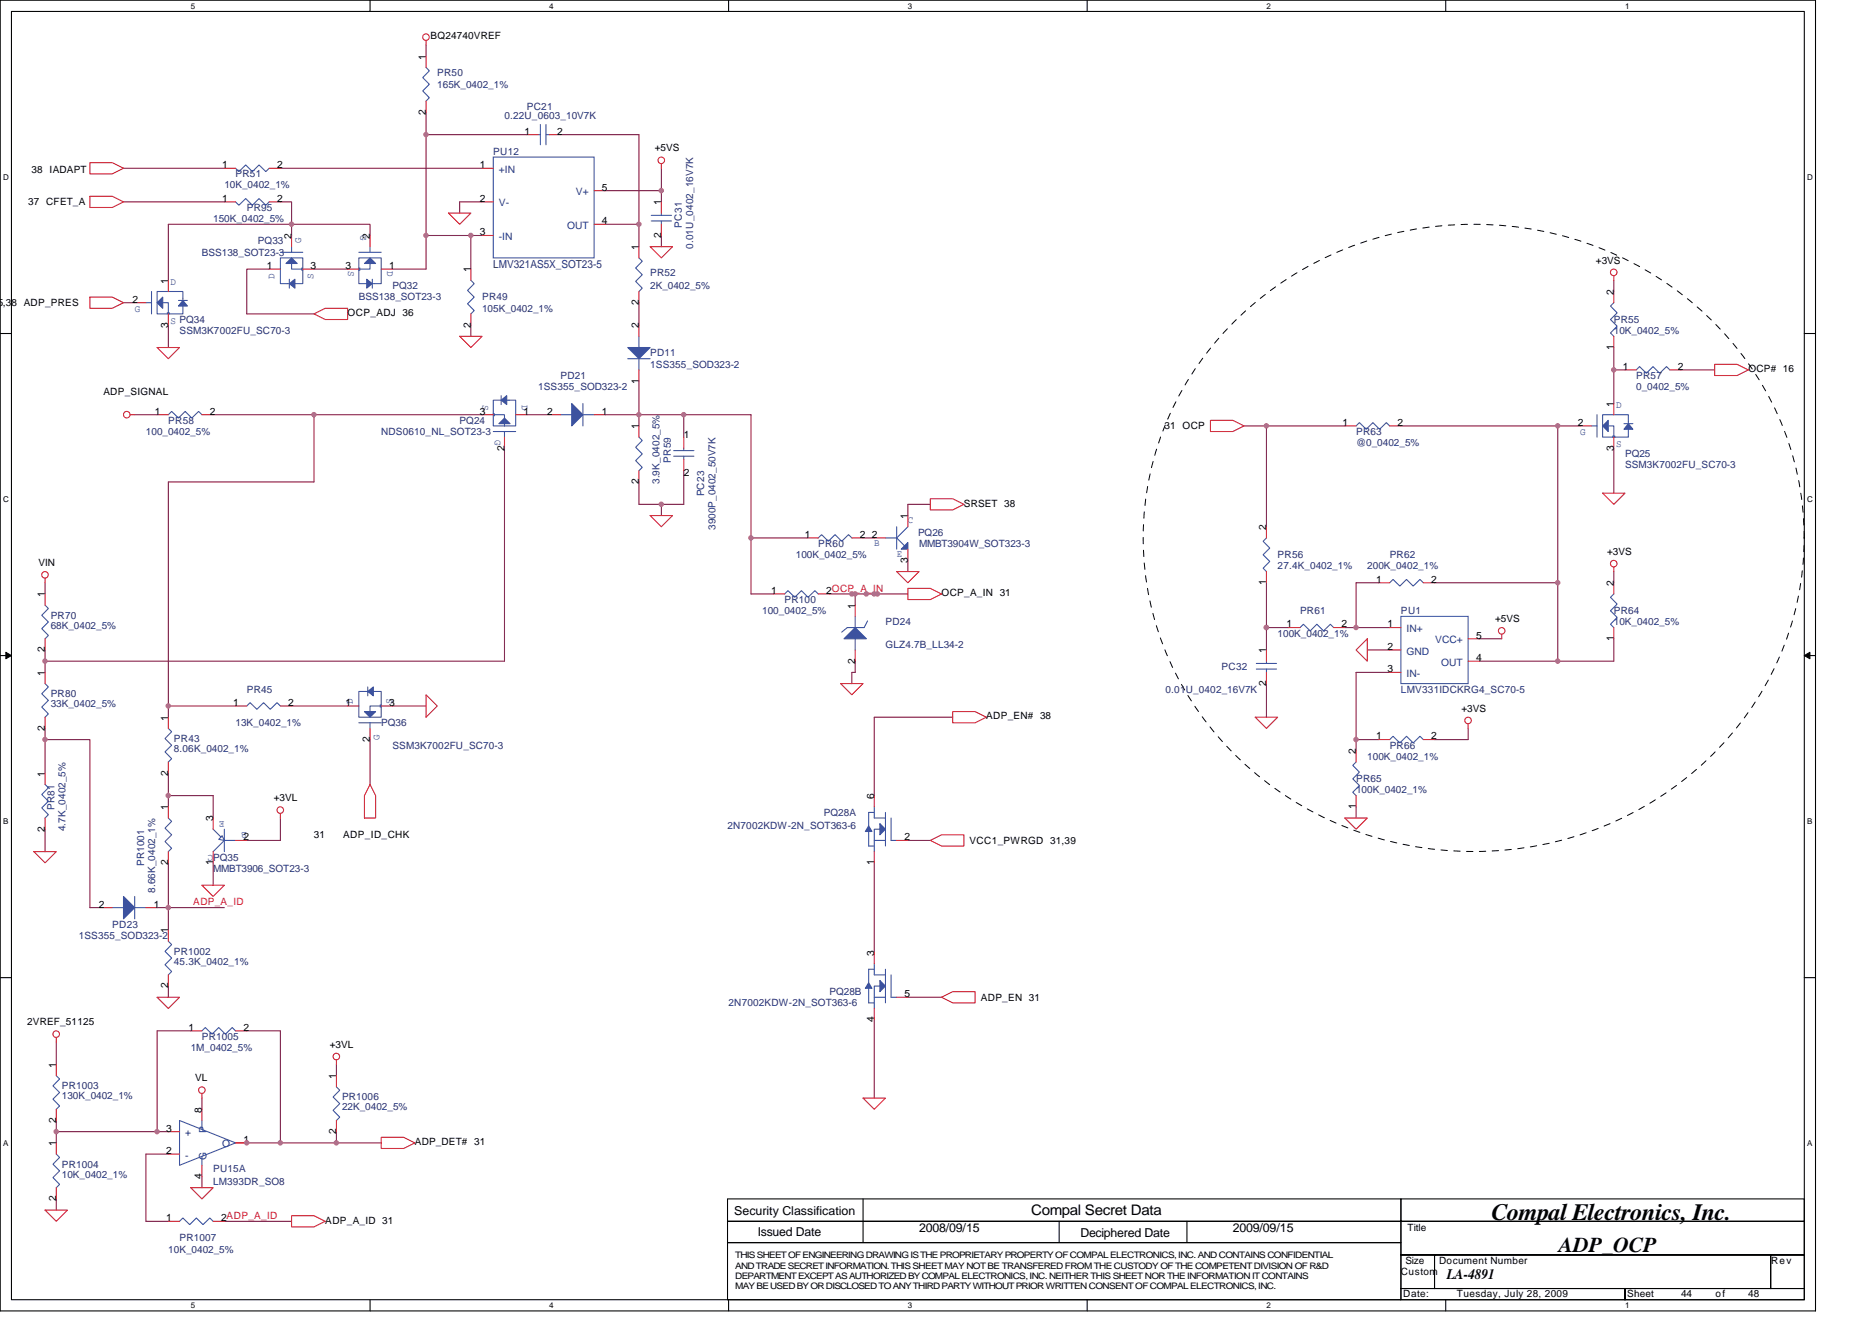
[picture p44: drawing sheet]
<svg xmlns="http://www.w3.org/2000/svg" width="297mm" height="210mm" viewBox="0 0 297 210" stroke-linecap="round" stroke-linejoin="round" font-family="sans-serif">
<defs><g id="words">
<text font-size="3.7" fill="#010202" x="236.7" y="193.6">Compal Electronics, Inc.</text>
<text font-size="3.4" fill="#010202" x="247.4" y="198.7">ADP_OCP</text>
<g font-size="2.3" fill="#010202">
<text x="163.6" y="192.9">Compal Secret Data</text>
<text x="229.6" y="203">LA-4891</text>
</g>
<g font-size="1.9" fill="#010202">
<text x="116.5" y="192.8">Security Classification</text>
<text x="120.2" y="196.1">Issued Date</text>
<text x="145.8" y="195.6">2008/09/15</text>
<text x="171.4" y="196.3">Deciphered Date</text>
<text x="195.6" y="195.6">2009/09/15</text>
</g>
<text font-size="1.8" fill="#282973" x="78.3" y="42.5">LMV321AS5X_SOT23-5</text>
<g font-size="1.6" fill="#010202">
<text x="67.6" y="9.5" transform="rotate(-90 67.6 9.5)">1</text>
<text x="68.3" y="6.3">BQ24740VREF</text>
<text x="67.6" y="18.2" transform="rotate(-90 67.6 18.2)">2</text>
<text x="83.2" y="21.4">1</text>
<text x="88.4" y="21.4">2</text>
<text x="5" y="27.4">38 IADAPT</text>
<text x="35.2" y="26.7">1</text>
<text x="44" y="26.7">2</text>
<text x="76.1" y="26.7">1</text>
<text x="103.9" y="24">+5VS</text>
<text x="4.5" y="32.6">37 CFET_A</text>
<text x="35.2" y="32">1</text>
<text x="44" y="32">2</text>
<text x="76.1" y="32">2</text>
<text x="95.5" y="30.2">5</text>
<text x="95.5" y="35.6">4</text>
<text x="104.9" y="32.6" transform="rotate(-90 104.9 32.6)">1</text>
<text x="46.2" y="37.9" transform="rotate(-90 46.2 37.9)">2</text>
<text x="58.7" y="37.9" transform="rotate(-90 58.7 37.9)">2</text>
<text x="76.1" y="37.4">3</text>
<text x="101.4" y="39.7" transform="rotate(-90 101.4 39.7)">1</text>
<text x="104.9" y="37.8" transform="rotate(-90 104.9 37.8)">2</text>
<text x="253.2" y="41.8">+3VS</text>
<text x="26.7" y="45" transform="rotate(-90 26.7 45)">1</text>
<text x="42.4" y="42.7">1</text>
<text x="49.3" y="42.7">3</text>
<text x="54.8" y="42.7">3</text>
<text x="61.7" y="42.7">1</text>
<text x="74.7" y="43.2" transform="rotate(-90 74.7 43.2)">1</text>
<text x="256" y="46.8" transform="rotate(-90 256 46.8)">2</text>
<text x="-.5" y="48.6">5</text>
<text x=".4" y="48.6">,38 ADP_PRES</text>
<text x="21" y="48">2</text>
<text x="26.7" y="52" transform="rotate(-90 26.7 52)">3</text>
<text x="55.2" y="50.2">OCP_ADJ 36</text>
<text x="74.7" y="52" transform="rotate(-90 74.7 52)">2</text>
<text x="101.4" y="52.1" transform="rotate(-90 101.4 52.1)">2</text>
<text x="101.4" y="48.4" transform="rotate(-90 101.4 48.4)">2</text>
<text x="256" y="55.5" transform="rotate(-90 256 55.5)">1</text>
<text x="257.5" y="58.7">1</text>
<text x="266.2" y="58.7">2</text>
<text x="277.4" y="59.1">OCP# 16</text>
<text x="16.4" y="62.6">ADP_SIGNAL</text>
<text x="24.6" y="65.8">1</text>
<text x="33.3" y="65.8">2</text>
<text x="76.1" y="65.8">3</text>
<text x="83.1" y="65.8">1</text>
<text x="86.8" y="65.8">2</text>
<text x="95.5" y="65.8">1</text>
<text x="101.4" y="60.9" transform="rotate(-90 101.4 60.9)">1</text>
<text x="256" y="64.6" transform="rotate(-90 256 64.6)">1</text>
<text x="80" y="71.5" transform="rotate(-90 80 71.5)">2</text>
<text x="101.4" y="68.1" transform="rotate(-90 101.4 68.1)">1</text>
<text x="108.5" y="69.6">1</text>
<text x="184.8" y="68.1">31 OCP</text>
<text x="213" y="67.6">1</text>
<text x="221.8" y="67.6">2</text>
<text x="250.4" y="67.6">2</text>
<text x="256" y="71.5" transform="rotate(-90 256 71.5)">3</text>
<text x="101.4" y="76.9" transform="rotate(-90 101.4 76.9)">2</text>
<text x="108.5" y="75.6">2</text>
<text x="144" y="82.4" transform="rotate(-90 144 82.4)">1</text>
<text x="152.9" y="80.4">SRSET 38</text>
<text x="6.1" y="89.8">VIN</text>
<text x="127.7" y="85.4">1</text>
<text x="136.4" y="85.4">2</text>
<text x="138.4" y="85.4">2</text>
<text x="144" y="89.3" transform="rotate(-90 144 89.3)">3</text>
<text x="200.9" y="84.1" transform="rotate(-90 200.9 84.1)">2</text>
<text x="255" y="88">+3VS</text>
<text x="7.1" y="94.8" transform="rotate(-90 7.1 94.8)">1</text>
<text x="122.4" y="94.3">1</text>
<text x="131.1" y="94.3">2OCP_A_IN</text>
<text x="149.4" y="94.6">OCP_A_IN 31</text>
<text x="200.9" y="92.9" transform="rotate(-90 200.9 92.9)">1</text>
<text x="218.4" y="92.5">1</text>
<text x="227.1" y="92.5">2</text>
<text x="256" y="93" transform="rotate(-90 256 93)">2</text>
<text x="135.7" y="96.6" transform="rotate(-90 135.7 96.6)">1</text>
<text x="204.1" y="99.6">1</text>
<text x="212.9" y="99.6">2</text>
<text x="220.2" y="99.6">1</text>
<text x="234.2" y="101.4">5</text>
<text x="237.2" y="98.7">+5VS</text>
<text x="256" y="101.8" transform="rotate(-90 256 101.8)">1</text>
<text x="7.1" y="107.2" transform="rotate(-90 7.1 107.2)">1</text>
<text x="7.1" y="103.5" transform="rotate(-90 7.1 103.5)">2</text>
<text x="135.7" y="105.3" transform="rotate(-90 135.7 105.3)">2</text>
<text x="200.9" y="103.7" transform="rotate(-90 200.9 103.7)">1</text>
<text x="220.2" y="103.1">2</text>
<text x="220.2" y="106.7">3</text>
<text x="234.2" y="104.9">4</text>
<text x="37" y="112">1</text>
<text x="45.7" y="112">2</text>
<text x="54.8" y="112">1</text>
<text x="61.7" y="112">3</text>
<text x="200.9" y="108.9" transform="rotate(-90 200.9 108.9)">2</text>
<text x="231.9" y="112.9">+3VS</text>
<text x="7.1" y="116" transform="rotate(-90 7.1 116)">2</text>
<text x="26.7" y="114.4" transform="rotate(-90 26.7 114.4)">1</text>
<text x="58.7" y="117.8" transform="rotate(-90 58.7 117.8)">2</text>
<text x="156.5" y="114.2">ADP_EN# 38</text>
<text x="215.2" y="119.7" transform="rotate(-90 215.2 119.7)">2</text>
<text x="218.4" y="117.4">1</text>
<text x="227.1" y="117.4">2</text>
<text x="7.1" y="123.2" transform="rotate(-90 7.1 123.2)">1</text>
<text x="26.7" y="123.1" transform="rotate(-90 26.7 123.1)">2</text>
<text x="7.1" y="132" transform="rotate(-90 7.1 132)">2</text>
<text x="26.7" y="128.6" transform="rotate(-90 26.7 128.6)">1</text>
<text x="33.8" y="130.4" transform="rotate(-90 33.8 130.4)">3</text>
<text x="43.4" y="127.2">+3VL</text>
<text x="138.7" y="126.8" transform="rotate(-90 138.7 126.8)">6</text>
<text x="215.2" y="128.4" transform="rotate(-90 215.2 128.4)">1</text>
<text x="26.7" y="137.3" transform="rotate(-90 26.7 137.3)">2</text>
<text x="33.8" y="137.3" transform="rotate(-90 33.8 137.3)">1</text>
<text x="38.6" y="133.4">2</text>
<text x="49.8" y="133">31</text>
<text x="54.4" y="133">ADP_ID_CHK</text>
<text x="138.7" y="137.3" transform="rotate(-90 138.7 137.3)">1</text>
<text x="143.5" y="133.4">2</text>
<text x="153.8" y="133.9">VCC1_PWRGD 31,39</text>
<text x="15.7" y="144">2</text>
<text x="24.4" y="144">1</text>
<text x="26.7" y="148.1" transform="rotate(-90 26.7 148.1)">1</text>
<text x="138.7" y="151.7" transform="rotate(-90 138.7 151.7)">3</text>
<text x="26.7" y="156.9" transform="rotate(-90 26.7 156.9)">2</text>
<text x="143.5" y="158.3">5</text>
<text x="155.6" y="158.8">ADP_EN 31</text>
<text x="4.3" y="162.7">2VREF_51125</text>
<text x="29.9" y="163.6">1</text>
<text x="38.6" y="163.6">2</text>
<text x="52.3" y="166.3">+3VL</text>
<text x="138.7" y="162.2" transform="rotate(-90 138.7 162.2)">4</text>
<text x="8.9" y="169.5" transform="rotate(-90 8.9 169.5)">1</text>
<text x="31" y="171.6">VL</text>
<text x="53.4" y="171.3" transform="rotate(-90 53.4 171.3)">1</text>
<text x="8.9" y="178.2" transform="rotate(-90 8.9 178.2)">2</text>
<text x="26.3" y="179.6">3</text>
<text x="32" y="176.6" transform="rotate(-90 32 176.6)">8</text>
<text x="53.4" y="180" transform="rotate(-90 53.4 180)">2</text>
<text x="8.9" y="181.9" transform="rotate(-90 8.9 181.9)">1</text>
<text x="26.3" y="183.2">2</text>
<text x="38.6" y="181.4">1</text>
<text x="65.8" y="181.8">ADP_DET# 31</text>
<text x="8.9" y="190.7" transform="rotate(-90 8.9 190.7)">2</text>
<text x="32" y="187.1" transform="rotate(-90 32 187.1)">4</text>
<text x="26.3" y="193.8">1</text>
<text x="35.1" y="193.8">2ADP_A_ID</text>
<text x="51.6" y="194.2">ADP_A_ID 31</text>
<text x="223.3" y="195.4">Title</text>
<text x="222.3" y="202.4">Custom</text>
<text x="223" y="200.6">Size</text>
<text x="228.3" y="200.6">Document Number</text>
<text x="281" y="200.6">Rev</text>
<text x="222.6" y="205.9">Date:</text>
<text x="231.2" y="205.9">Tuesday, July 28, 2009</text>
<text x="258.2" y="205.9">Sheet</text>
<text x="266.7" y="205.9">44</text>
<text x="272.2" y="205.9">of</text>
<text x="277.4" y="205.9">48</text>
</g>
<g font-size="1.6" fill="#282973">
<text x="69.4" y="12.1">PR50</text>
<text x="69.4" y="13.9">165K_0402_1%</text>
<text x="83.6" y="17.5">PC21</text>
<text x="80" y="18.9">0.22U_0603_10V7K</text>
<text x="35.6" y="29.9">10K_0402_1%</text>
<text x="37.4" y="28.1">PR51</text>
<text x="78.3" y="24.6">PU12</text>
<text x="33.8" y="35.2">150K_0402_5%</text>
<text x="39.2" y="33.5">PR95</text>
<text x="32" y="40.6">BSS138_SOT23-3</text>
<text x="40.9" y="38.8">PQ33</text>
<text x="108.2" y="36.1" transform="rotate(-90 108.2 36.1)">PC31</text>
<text x="110" y="39.5" transform="rotate(-90 110 39.5)">0.01U_0402_16V7K</text>
<text x="56.9" y="47.7">BSS138_SOT23-3</text>
<text x="62.3" y="45.9">PQ32</text>
<text x="76.5" y="47.7">PR49</text>
<text x="103.2" y="43.8">PR52</text>
<text x="103.2" y="45.9">2K_0402_5%</text>
<text x="28.5" y="53">SSM3K7002FU_SC70-3</text>
<text x="76.5" y="49.5">105K_0402_1%</text>
<text x="256.1" y="51.2">PR55</text>
<text x="256.1" y="53">10K_0402_5%</text>
<text x="103.2" y="56.6">PD11</text>
<text x="103.2" y="58.4">1SS355_SOD323-2</text>
<text x="85.4" y="61.9">1SS355_SOD323-2</text>
<text x="88.9" y="60.1">PD21</text>
<text x="259.6" y="60.1">PR57</text>
<text x="259.6" y="61.9">0_0402_5%</text>
<text x="23.2" y="69">100_0402_5%</text>
<text x="26.7" y="67.2">PR58</text>
<text x="60.5" y="69">NDS0610_NL_SOT23-3</text>
<text x="72.9" y="67.2">PQ24</text>
<text x="215.2" y="69">PR63</text>
<text x="215.2" y="70.8">@0_0402_5%</text>
<text x="104.6" y="76.9" transform="rotate(-90 104.6 76.9)">3.9K_0402_5%</text>
<text x="106.4" y="73.5" transform="rotate(-90 106.4 73.5)">PR59</text>
<text x="257.8" y="72.6">PQ25</text>
<text x="257.8" y="74.4">SSM3K7002FU_SC70-3</text>
<text x="111.8" y="78.8" transform="rotate(-90 111.8 78.8)">PC23</text>
<text x="113.5" y="84.1" transform="rotate(-90 113.5 84.1)">3900P_0402_50V7K</text>
<text x="126.3" y="88.6">100K_0402_5%</text>
<text x="129.8" y="86.8">PR60</text>
<text x="145.7" y="85">PQ26</text>
<text x="145.8" y="86.8">MMBT3904W_SOT323-3</text>
<text x="202.7" y="88.6">PR56</text>
<text x="220.5" y="88.6">PR62</text>
<text x="124.5" y="95.7">PR100</text>
<text x="202.7" y="90.4">27.4K_0402_1%</text>
<text x="217" y="90.4">200K_0402_1%</text>
<text x="8" y="98.2">PR70</text>
<text x="8" y="99.8">68K_0402_5%</text>
<text x="120.9" y="97.5">100_0402_5%</text>
<text x="140.5" y="99.2">PD24</text>
<text x="202.7" y="101">100K_0402_1%</text>
<text x="206.3" y="97.5">PR61</text>
<text x="222.3" y="97.5">PU1</text>
<text x="256.1" y="97.5">PR64</text>
<text x="256.1" y="99.2">10K_0402_5%</text>
<text x="140.5" y="102.8">GLZ4.7B_LL34-2</text>
<text x="193.8" y="106.4">PC32</text>
<text x="8" y="110.6">PR80</text>
<text x="8" y="112.2">33K_0402_5%</text>
<text x="39.2" y="109.9">PR45</text>
<text x="185" y="109.9">0.01U_0402_16V7K</text>
<text x="222.3" y="109.9">LMV331IDCKRG4_SC70-5</text>
<text x="27.6" y="117.7">PR43</text>
<text x="27.6" y="119.3">8.06K_0402_1%</text>
<text x="37.4" y="115.2">13K_0402_1%</text>
<text x="60.5" y="115.2">PQ36</text>
<text x="62.3" y="118.8">SSM3K7002FU_SC70-3</text>
<text x="220.5" y="118.8">PR66</text>
<text x="215.2" y="124.1">PR65</text>
<text x="215.2" y="125.9">100K_0402_1%</text>
<text x="217" y="120.6">100K_0402_1%</text>
<text x="8.6" y="128.6" transform="rotate(-90 8.6 128.6)">PR81</text>
<text x="10.4" y="132" transform="rotate(-90 10.4 132)">4.7K_0402_5%</text>
<text x="115.4" y="131.6">2N7002KDW-2N_SOT363-6</text>
<text x="130.7" y="129.5">PQ28A</text>
<text x="22.9" y="137.5" transform="rotate(-90 22.9 137.5)">PR1001</text>
<text x="33.8" y="136.6">PQ35</text>
<text x="24.6" y="141.7" transform="rotate(-90 24.6 141.7)">8.66K_0402_1%</text>
<text x="33.8" y="138.4">MMBT3906_SOT23-3</text>
<text x="12.5" y="149">1SS355_SOD323-2</text>
<text x="17.8" y="147.3">PD23</text>
<text x="27.6" y="151.5">PR1002</text>
<text x="27.6" y="153.1">45.3K_0402_1%</text>
<text x="115.6" y="159.7">2N7002KDW-2N_SOT363-6</text>
<text x="131.6" y="157.9">PQ28B</text>
<text x="30.3" y="166.8">1M_0402_5%</text>
<text x="32" y="165">PR1005</text>
<text x="9.8" y="172.9">PR1003</text>
<text x="9.8" y="174.5">130K_0402_1%</text>
<text x="54.3" y="174.6">PR1006</text>
<text x="54.3" y="176.2">22K_0402_5%</text>
<text x="9.8" y="185.3">PR1004</text>
<text x="9.8" y="186.9">10K_0402_1%</text>
<text x="33.8" y="186">PU15A</text>
<text x="33.8" y="188.1">LM393DR_SO8</text>
<text x="28.5" y="197">PR1007</text>
<text x="26.7" y="198.8">10K_0402_5%</text>
</g>
<g font-size="1.6" fill="#1d437e">
<text x="79.2" y="27.4">+IN</text>
<text x="79.2" y="32.8">V-</text>
<text x="91.4" y="31">V+</text>
<text x="79.2" y="38.1">-IN</text>
<text x="90" y="36.3">OUT</text>
<text x="223.2" y="100.3">IN+</text>
<text x="223.2" y="103.9">GND</text>
<text x="223.2" y="107.4">IN-</text>
<text x="227.7" y="102.1">VCC+</text>
<text x="228.7" y="105.7">OUT</text>
<text x="32.8" y="179.8" transform="rotate(-90 32.8 179.8)">P</text>
<text x="29.4" y="180.3">+</text>
<text x="29.4" y="183.9">-</text>
<text x="32.8" y="184.1" transform="rotate(-90 32.8 184.1)">G</text>
<text x="35.2" y="182.1">O</text>
</g>
<g font-size="1.6" fill="#3953a4">
<text x="47.8" y="38.6" transform="rotate(-90 47.8 38.6)">G</text>
<text x="57.2" y="37.4" transform="rotate(90 57.2 37.4)">G</text>
<text x="27.1" y="45.2">D</text>
<text x="43.5" y="44.3" transform="rotate(-90 43.5 44.3)">D</text>
<text x="49.8" y="44.3" transform="rotate(-90 49.8 44.3)">S</text>
<text x="55.2" y="43.1" transform="rotate(90 55.2 43.1)">S</text>
<text x="61.4" y="43.1" transform="rotate(90 61.4 43.1)">D</text>
<text x="21.4" y="49.5">G</text>
<text x="27.1" y="51.4">S PQ34</text>
<text x="76.6" y="64.2" transform="rotate(90 76.6 64.2)">S</text>
<text x="82.8" y="64.2" transform="rotate(90 82.8 64.2)">D</text>
<text x="256.4" y="64.8">D</text>
<text x="78.5" y="69.9" transform="rotate(90 78.5 69.9)">G</text>
<text x="250.7" y="69">G</text>
<text x="256.4" y="71">S</text>
<text x="144.1" y="83.1">C</text>
<text x="138.7" y="86.6">B</text>
<text x="142.3" y="88.4">E</text>
<text x="56" y="111.7" transform="rotate(-90 56 111.7)">D</text>
<text x="62.2" y="111.7" transform="rotate(-90 62.2 111.7)">S</text>
<text x="60.2" y="117.4" transform="rotate(-90 60.2 117.4)">G</text>
<text x="35.6" y="130.3" transform="rotate(180 35.6 130.3)">E</text>
<text x="33.8" y="135.6" transform="rotate(180 33.8 135.6)">C</text>
<text x="39.2" y="132.1" transform="rotate(180 39.2 132.1)">B</text>
</g>
<text font-size="1.6" fill="#ed2024" x="30.6" y="143.7">ADP_A_ID</text>
<g font-size="1.4" fill="#010202">
<text x="116.7" y="199.7">THIS SHEET OF ENGINEERING DRAWING IS THE PROPRIETARY PROPERTY OF COMPAL ELECTRONICS, INC. AND CONTAINS CONFIDENTIAL</text>
<text x="116.7" y="201.4">AND TRADE SECRET INFORMATION. THIS SHEET MAY NOT BE TRANSFERED FROM THE CUSTODY OF THE COMPETENT DIVISION OF R&amp;D</text>
<text x="116.7" y="203">DEPARTMENT EXCEPT AS AUTHORIZED BY COMPAL ELECTRONICS, INC. NEITHER THIS SHEET NOR THE INFORMATION IT CONTAINS</text>
<text x="116.7" y="204.6">MAY BE USED BY OR DISCLOSED TO ANY THIRD PARTY WITHOUT PRIOR WRITTEN CONSENT OF COMPAL ELECTRONICS, INC.</text>
</g>
<g font-size="1.3" fill="#010202">
<text x="30.3" y="1.4">5</text>
<text x="87.2" y="1.4">4</text>
<text x="144.1" y="1.4">3</text>
<text x="201" y="1.4">2</text>
<text x="257.8" y="1.4">1</text>
<text x=".5" y="28.5">D</text>
<text x="286.7" y="28.5">D</text>
<text x=".5" y="79.6">C</text>
<text x="286.7" y="79.6">C</text>
<text x=".5" y="130.7">B</text>
<text x="286.7" y="130.7">B</text>
<text x=".5" y="181.9">A</text>
<text x="286.7" y="181.9">A</text>
<text x="30.3" y="207.6">5</text>
<text x="87.2" y="207.6">4</text>
<text x="144.1" y="207.6">3</text>
<text x="201" y="207.6">2</text>
<text x="257.8" y="207.6">1</text>
</g>
</g></defs>
<path d="M0 0h288.1v208.1h-288.1zM1.8 1.8h284.5v204.5h-284.5z" fill="none" stroke="#010202" stroke-width=".17"/>
<g fill="#fff">
<path d="M30.3 .2h.7v1.4h-.7z"/>
<path d="M30.3 206.5h.7v1.4h-.7z"/>
</g>
<path d="M58.7 0v1.8M58.7 206.3v1.8" fill="none" stroke="#010202" stroke-width=".17"/>
<g fill="#fff">
<path d="M87.2 .2h.7v1.4h-.7z"/>
<path d="M87.2 206.5h.7v1.4h-.7z"/>
</g>
<path d="M115.6 0v1.8M115.6 206.3v1.8" fill="none" stroke="#010202" stroke-width=".17"/>
<g fill="#fff">
<path d="M144.1 .2h.7v1.4h-.7z"/>
<path d="M144.1 206.5h.7v1.4h-.7z"/>
</g>
<path d="M172.5 0v1.8M172.5 206.3v1.8" fill="none" stroke="#010202" stroke-width=".17"/>
<g fill="#fff">
<path d="M201 .2h.7v1.4h-.7z"/>
<path d="M201 206.5h.7v1.4h-.7z"/>
</g>
<path d="M229.4 0v1.8M229.4 206.3v1.8" fill="none" stroke="#010202" stroke-width=".17"/>
<g fill="#fff">
<path d="M257.8 .2h.7v1.4h-.7z"/>
<path d="M257.8 206.5h.7v1.4h-.7z"/>
<path d="M.5 27.4h.9v1.4h-.9z"/>
<path d="M286.7 27.4h1v1.4h-1z"/>
<path d="M.5 78.5h.9v1.4h-.9z"/>
<path d="M286.7 78.5h1v1.4h-1z"/>
</g>
<path d="M0 52.9h1.8M286.3 52.9h1.8" fill="none" stroke="#010202" stroke-width=".17"/>
<g fill="#fff">
<path d="M.5 129.6h.8v1.4h-.8z"/>
<path d="M286.7 129.6h.9v1.4h-.9z"/>
</g>
<path d="M0 104.1h1.8M286.3 104.1h1.8" fill="none" stroke="#010202" stroke-width=".17"/>
<path d="M.9 103.5l.9 .6-.9 .5z" fill="#010202"/>
<path d="M.9 103.5l.9 .6-.9 .5z" fill="none" stroke="#010202" stroke-width=".16"/>
<path d="M286.3 104.1l.9-.6v1.1z" fill="#010202"/>
<path d="M286.3 104.1l.9-.6v1.1z" fill="none" stroke="#010202" stroke-width=".16"/>
<g fill="#fff">
<path d="M.5 180.7h.8v1.4h-.8z"/>
<path d="M286.7 180.7h.9v1.4h-.9z"/>
</g>
<g fill="none" stroke="#010202" stroke-width=".17">
<path d="M0 155.2h1.8M286.3 155.2h1.8M115.4 190.3h106.9v3.5h-106.9zM115.4 193.8h106.9v3.4h-106.9zM115.4 197.2h106.9v9.1h-106.9zM136.9 190.3v6.9M168.1 193.8v3.4M188.3 193.8v3.4M222.3 190.3h64v3.5h-64zM222.3 193.8h64v5.4h-64zM222.3 199.2h5.3v5.3h-5.3zM227.6 199.2h53.4v5.3h-53.4z"/>
<path d="M281 199.2h5.3v5.3h-5.3zM222.3 204.5h35.5v1.8h-35.5zM257.8 204.5h28.5v1.8h-28.5z"/>
</g>
<g fill="none" stroke="#7f1542" stroke-width=".17">
<path d="M67.6 7.2v1.7M67.6 17.8v24.9h-5.3M19.6 32h16M19.6 26.7h16M44.5 32h1.8v5.4M44.5 26.7h32M58.7 37.4v-1.8h-32v8.9M67.6 37.4h8.9M67.6 21.4h16M74.7 37.4v5.3M76.5 32h-3.6v1.8M88.9 21.4h12.5v14.2h-5.3"/>
<path d="M101.4 35.6v3.6M104.9 26.7v3.6h-8.8M104.9 30.3v1.7M104.9 37.4v1.8M19.6 48h1.8M26.7 51.6v3.6M42.7 42.7h-3.5v7.1h10.6M49.8 42.7h5.4M74.7 51.6v1.8M101.4 48v3.6M256.1 55.2v8.8M256.1 44.5v1.8"/>
<path d="M256.1 58.7h1.7M266.7 58.7h5.4M21.4 65.8h3.5M33.8 65.8h42.7M49.8 65.8v10.7h-23.1v35.6h10.7M80 71.2v33.7h-72.8v-1.7M83.6 65.8h3.6M96.1 65.8h23.1v28.5h3.5M101.4 60.5v7.1M108.5 65.8v3.6M108.5 74.7v5.3h-7.1v-3.5M197.4 67.6h3.6v16"/>
<path d="M201 67.6h12.4M222.3 67.6h28.4M247.2 67.6v37.3M256.1 71.2v7.1M7.2 92.5v1.8M104.9 80v1.8M119.2 85.4h8.9M131.6 94.3h12.5M135.7 94.3v1.8M136.9 85.4h1.8M144.1 88.9v1.8M147.6 80h-3.5v1.8"/>
<path d="M201 99.6h3.5M201 92.5v10.7M218.7 92.5h-3.5v7.1M220.5 99.6h-7.1M227.6 92.5h19.6M256.1 90.7v1.8M7.2 104.9v1.8M7.2 117.4v5.3M7.2 115.6v1.8h7.1v26.7h1.7M26.7 112.1v1.7M46.3 112.1h8.9M58.7 117.4v7.1"/>
<path d="M62.3 112.1h5.3M135.7 104.9v1.8h-.5v1.8M151.2 113.8h-12.5v12.5M201 108.5v5.3M215.2 117.4v1.8M217 103.2h3.5M220.5 106.7h-5.3v10.7h3.5M233 115.6v1.8h-5.4M234.7 101.4h3.6M256.1 101.4v3.5h-21.4M7.2 131.6v3.6M26.7 122.7v5.4"/>
<path d="M26.7 136.9v10.7M26.7 126.3h7.1v3.5M33.8 136.9v3.6M44.5 129.8v3.6h-5.3M138.7 136.9v14.3M144.1 133.4h3.5M215.2 128.1v1.7M24.9 144.1h10.7M26.7 156.5v1.8M144.1 158.3h5.3M8.9 177.8v3.6M8.9 179.6h17.8"/>
<path d="M8.9 165.4v3.5M30.3 163.6h-5.4v16M32 174.3v1.8M39.2 163.6h5.3v17.8M53.4 179.6v1.8M53.4 168.9v1.8M138.7 161.8v12.5M8.9 190.3v1.8M26.7 183.2h-3.5v10.6h3.5M32 186.7v1.8M35.6 193.8h10.7M37.4 181.4h23.1"/>
</g>
<g fill="none" stroke="#ed2024" stroke-width=".17">
<path d="M67.6 6.4v.8M14.3 25.8h3.5l1.8 .9-1.8 .9h-3.5zM14.3 31.2h3.5l1.8 .8-1.8 .9h-3.5zM71.2 33.8h3.5l-1.8 1.8zM103.2 39.2h3.5l-1.8 1.7zM104.9 26v.7M14.3 47.2h3.5l1.8 .8-1.8 .9h-3.5zM24.9 55.2h3.6l-1.8 1.7zM49.8 49.8l1.8-.9h3.6v1.8h-3.6zM72.9 53.4h3.6l-1.8 1.8zM256.1 43.8v.7M272.1 57.8h3.5l1.8 .9-1.8 .9h-3.5z"/>
<path d="M20.7 65.8h.7M147.6 79.2h3.6l1.7 .8-1.7 .9h-3.6zM192.1 66.7h3.5l1.8 .9-1.8 .9h-3.5zM254.3 78.3h3.5l-1.7 1.7zM7.2 91.8v.7M103.2 81.8h3.5l-1.8 1.8zM142.3 90.7h3.5l-1.7 1.8zM144.1 93.4h3.5l1.8 .9-1.8 .9h-3.5zM256.1 90v.7M67.6 110.3l1.8 1.8-1.8 1.7zM133.4 108.5h3.5l-1.7 1.8zM151.2 112.9h3.5l1.8 .9-1.8 .9h-3.5z"/>
<path d="M199.2 113.8h3.5l-1.7 1.8zM217 101.4v3.5l-1.8-1.7zM233 114.9v.7M238.3 100.7v.7M5.4 135.2h3.5l-1.7 1.7zM44.5 129.1v.7M58.7 124.5l.9 1.8v3.5h-1.8v-3.5zM147.6 133.4l1.8-.9h3.5v1.8h-3.5zM213.4 129.8h3.6l-1.8 1.8zM24.9 158.3h3.6l-1.8 1.8zM32 140.5h3.6l-1.8 1.8zM149.4 158.3l1.8-.9h3.5v1.8h-3.5z"/>
<path d="M8.9 164.7v.7M32 173.6v.7M53.4 168.2v.7M136.9 174.3h3.6l-1.8 1.8zM7.2 192.1h3.5l-1.8 1.7zM30.3 188.5h3.5l-1.8 1.8zM46.3 193h3.5l1.8 .8-1.8 .9h-3.5zM60.5 180.5h3.5l1.8 .9-1.8 .9h-3.5z"/>
<circle cx="67.6" cy="5.9" r=".52"/>
<circle cx="104.9" cy="25.4" r=".52"/>
<circle cx="256.1" cy="43.2" r=".52"/>
<circle cx="20.1" cy="65.8" r=".52"/>
<circle cx="7.1" cy="91.2" r=".52"/>
<circle cx="256.1" cy="89.5" r=".52"/>
<circle cx="232.9" cy="114.3" r=".52"/>
<circle cx="238.3" cy="100.1" r=".52"/>
<circle cx="44.5" cy="128.6" r=".52"/>
<circle cx="8.9" cy="164.1" r=".52"/>
<circle cx="32" cy="173" r=".52"/>
<circle cx="53.4" cy="167.7" r=".52"/>
</g>
<path d="M196.8 50.2a54.5 54.5 0 0 1 74.1 0 48 48 0 0 1 0 70.4 54.4 54.4 0 0 1-74.1 0 48 48 0 0 1 0-70.4z" fill="none" stroke="#010202" stroke-width=".16" stroke-dasharray="1 1 1 1 1 1 1 1"/>
<path d="M138.7 133.4h1.8M138.7 129.8h1.8M140.5 128.9v5.4M141.4 129.8v3.6h.9" fill="none" stroke="#3953a4" stroke-width=".17"/>
<path d="M139.6 130.7l.9 .9-.9 .9z" fill="#3953a4"/>
<path d="M137.8 128.9h.9M137.8 132v2.3M138.7 128.1v1.7M139.6 130.7l.9 .9-.9 .9zM139.6 131.6h-.9v3.6" fill="none" stroke="#3953a4" stroke-width=".17"/>
<path d="M137.8 131.1l.6 .9h-1.1z" fill="#3953a4"/>
<path d="M137.8 134.3h.9M137.8 131.1l.6 .9h-1.1zM137.8 128.9v2.2" fill="none" stroke="#3953a4" stroke-width=".17"/>
<path d="M138.7 126.3v1.8M138.7 135.2v1.7M142.3 133.4h1.8" fill="none" stroke="#ed2024" stroke-width=".17"/>
<path d="M99.6 55.2h3.6l-1.8 1.7z" fill="#3953a4"/>
<path d="M99.6 55.2h3.6l-1.8 1.7zM99.6 56.9h3.6M101.4 53.4v1.8M101.4 56.9v1.8M256.1 48l-.6 .6 1.1 1.1-1.1 1 1.1 1.1-1.1 1 .6 .6M26.7 149.4l.5 .5-1 1.1 1 1.1-1 1 1 1.1-.5 .5M8.9 170.7l.6 .6-1.1 1 1.1 1.1-1.1 1.1 1.1 1-.6 .6" fill="none" stroke="#3953a4" stroke-width=".17"/>
<path d="M101.4 51.6v1.8M101.4 58.7v1.8M256.1 46.3v1.7M256.1 53.4v1.8M26.7 147.6v1.8M26.7 154.7v1.8M8.9 168.9v1.8M8.9 176.1v1.7" fill="none" stroke="#ed2024" stroke-width=".17"/>
<path d="M58.7 40.9l.9 .9h-1.8z" fill="#3953a4"/>
<path d="M58.7 40.9l.9 .9h-1.8z" fill="none" stroke="#3953a4" stroke-width=".17"/>
<path d="M58.2 44.3l.9 .7-.9 .7z" fill="#3953a4"/>
<path d="M58.7 39.2v.8M56.9 42.5h.2v.4h-.2v-.2v2.3h1.3M56.9 40h3.6M58.2 44.3l.9 .7-.9 .7zM58.7 41.8v.9h-1.8v-1.8h3.6v4.1h-1.4M59.1 44.3v1.4" fill="none" stroke="#3953a4" stroke-width=".17"/>
<path d="M58.7 37.4v1.8M55.2 42.7h1.7M60.5 42.7h1.8" fill="none" stroke="#ed2024" stroke-width=".17"/>
<path d="M79.2 67.2l.8-.8 .9 .8z" fill="#3953a4"/>
<path d="M79.2 67.2l.8-.8 .9 .8z" fill="none" stroke="#3953a4" stroke-width=".17"/>
<path d="M79.5 63.5l.9-.7v1.4z" fill="#3953a4"/>
<path d="M78.3 68.5h3.5M79.5 62.8v1.4M79.5 63.5l.9-.7v1.4zM79.5 63.5h-1.2v2.3v-.1h.1v.3h-.1M80 68.5v.9M80.4 63.5h1.4v4.1h-3.5v-1.8h1.7v1.8" fill="none" stroke="#3953a4" stroke-width=".17"/>
<path d="M76.5 65.8h1.8M80 69.4v1.8M81.8 65.8h1.8" fill="none" stroke="#ed2024" stroke-width=".17"/>
<path d="M19.6 142.3l1.8 1.8-1.8 1.7z" fill="#3953a4"/>
<path d="M37.4 32l.5 .6 1.1-1.1 1 1.1 1.1-1.1 1.1 1.1 .5-.6M26.7 115.6l.5 .5-1 1.1 1 1.1-1 1 1 1.1-.5 .5M17.8 144.1h1.8M19.6 142.3l1.8 1.8-1.8 1.7zM21.4 142.3v3.5M21.4 144.1h1.8" fill="none" stroke="#3953a4" stroke-width=".17"/>
<path d="M35.6 32h1.8M42.7 32h1.8M26.7 113.8v1.8M26.7 120.9v1.8M16 144.1h1.8M23.2 144.1h1.7" fill="none" stroke="#ed2024" stroke-width=".17"/>
<path d="M45.4 41.8l.9-.9 .9 .9z" fill="#3953a4"/>
<path d="M45.4 41.8l.9-.9 .9 .9z" fill="none" stroke="#3953a4" stroke-width=".17"/>
<path d="M45.9 45l.9-.7v1.4z" fill="#3953a4"/>
<path d="M46.3 39.2v.8M44.5 40h3.5M45.9 44.3v1.4M45.9 45l.9-.7v1.4zM46.3 41.8v.9h1.7v-1.8h-3.5v4.1h1.4M48 42.5h-.1v.4h.1v-.2v2.3h-1.2M74.7 44.5l.5 .5-1 1.1 1 1.1-1 1 1 1.1-.5 .5" fill="none" stroke="#3953a4" stroke-width=".17"/>
<path d="M46.3 37.4v1.8M42.7 42.7h1.8M48 42.7h1.8M74.7 42.7v1.8M74.7 49.8v1.8" fill="none" stroke="#ed2024" stroke-width=".17"/>
<path d="M143.5 86.6l.6-.5v1.1h-1.1z" fill-rule="evenodd" fill="#3953a4"/>
<path d="M7.2 96.1l.5 .5-1.1 1.1 1.1 1-1.1 1.1 1.1 1.1-.5 .5M129.8 85.4l.6-.5 1 1 1.1-1 1.1 1 1-1 .6 .5M140.5 85.4h1.8M142.3 83.6v3.6M143.5 86.6l.6-.5v1.1h-1.1zM144.1 83.6l-1.8 1.8 1.2 1.2M201 85.4l-.6 .5 1.1 1.1-1.1 1 1.1 1.1-1.1 1.1 .6 .5M220.5 117.4l.5-.5 1.1 1 1.1-1 1 1 1.1-1 .5 .5M26.7 129.8l.5 .6-1 1 1 1.1-1 1.1 1 1-.5 .6" fill="none" stroke="#3953a4" stroke-width=".17"/>
<g fill="none" stroke="#ed2024" stroke-width=".17">
<path d="M7.2 94.3v1.8M128.1 85.4h1.7M135.2 85.4h1.7M138.7 85.4h1.8M144.1 81.8v1.8M144.1 87.2v1.7M201 83.6v1.8M201 90.7v1.8M7.2 101.4v1.8M218.7 117.4h1.8M225.8 117.4h1.8M26.7 128.1v1.7"/>
<path d="M26.7 135.2v1.7"/>
</g>
<path d="M254.3 67.6l.9-.9v1.8z" fill="#3953a4"/>
<path d="M254.3 67.6l.9-.9v1.8z" fill="none" stroke="#3953a4" stroke-width=".17"/>
<path d="M258.4 67.2l.7 .9h-1.4z" fill="#3953a4"/>
<path d="M37.4 26.7l.5 .5 1.1-1 1 1 1.1-1 1.1 1 .5-.5M252.5 67.6h.9M253.4 65.8v3.6M257.7 67.2h1.4M258.4 67.2l.7 .9h-1.4zM258.4 67.2v-1.4h-4.1v3.6h1.8v-1.8h-.9M258.4 68.1v1.3h-2.3h.1v-.2h-.3v.2" fill="none" stroke="#3953a4" stroke-width=".17"/>
<path d="M35.6 26.7h1.8M42.7 26.7h1.8M250.7 67.6h1.8M256.1 64v1.8M256.1 69.4v1.8" fill="none" stroke="#ed2024" stroke-width=".17"/>
<path d="M90.7 64l1.8 1.8-1.8 1.8z" fill="#3953a4"/>
<path d="M88.9 65.8h1.8M90.7 64l1.8 1.8-1.8 1.8zM92.5 64v3.6M92.5 65.8h1.8M220.5 92.5l.5-.5 1.1 1 1.1-1 1 1 1.1-1 .5 .5M28.5 177.8l8.9 3.6-8.9 3.6zM32 177.8v1.5M32 183.5v1.5" fill="none" stroke="#3953a4" stroke-width=".17"/>
<path d="M87.2 65.8h1.7M94.3 65.8h1.8M218.7 92.5h1.8M225.8 92.5h1.8M26.7 179.6h1.8M32 176.1v1.7M26.7 183.2h1.8M32 185v1.7M37.4 181.4h1.8" fill="none" stroke="#ed2024" stroke-width=".17"/>
<path d="M135.7 99.6l1.8 1.8h-3.6z" fill="#3953a4"/>
<path d="M78.3 24.9h16v16h-16zM101.4 69.4l.5 .5-1 1.1 1 1-1 1.1 1 1.1-.5 .5M215.2 67.6l.5-.5 1.1 1 1-1 1.1 1 1.1-1 .5 .5M135.7 99.6l1.8 1.8h-3.6zM135.7 97.8v1.8M137.7 98.5l-.6 1.1h-2.7l-.8 .7M7.2 108.5l.5 .5-1.1 1.1 1.1 1.1-1.1 1 1.1 1.1-.5 .5M39.2 112.1l.5-.6 1.1 1.1 1-1.1 1.1 1.1 1.1-1.1 .5 .6M135.7 101.4v1.8M28.5 193.8l.5-.5 1.1 1.1 1.1-1.1 1 1.1 1.1-1.1 .5 .5" fill="none" stroke="#3953a4" stroke-width=".17"/>
<g fill="none" stroke="#ed2024" stroke-width=".17">
<path d="M76.5 32h1.8M76.5 26.7h1.8M76.5 37.4h1.8M94.3 35.6h1.8M94.3 30.3h1.8M101.4 67.6v1.8M101.4 74.7v1.8M213.4 67.6h1.8M220.5 67.6h1.8M135.7 96.1v1.7M7.2 106.7v1.8M7.2 113.8v1.8"/>
<path d="M37.4 112.1h1.8M44.5 112.1h1.8M135.7 103.2v1.7M26.7 193.8h1.8M33.8 193.8h1.8"/>
</g>
<path d="M57.8 112.9h1.8l-.9 .9z" fill="#3953a4"/>
<path d="M57.8 112.9h1.8l-.9 .9z" fill="none" stroke="#3953a4" stroke-width=".17"/>
<path d="M58.4 109.7l.8-.7v1.4z" fill="#3953a4"/>
<g fill="none" stroke="#3953a4" stroke-width=".17">
<path d="M103.3 35.1h3.2M103.3 34.2h3.2M104.9 33.8v.4M104.9 35.1v.5M101.4 40.9l.5 .6-1 1 1 1.1-1 1.1 1 1-.5 .6M259.6 58.7l.6-.5 1 1 1.1-1 1.1 1 1-1 .6 .5M124.5 94.3l.5-.6 1.1 1.1 1.1-1.1 1 1.1 1.1-1.1 .5 .6M56.9 114.7h3.6M58.4 109.7l.8-.7v1.4zM58.4 109.7h-1.5v4.1h3.6v-1.7h-1.8v.8M58.4 109v1.4M58.7 114.7v.9"/>
<path d="M59.2 109.7h1.3v2.4v-.2h-.2v.3h.2M199.3 106.2h3.3M199.3 105.3h3.3M201 104.9v.4M201 106.2v.5M215.2 120.9l-.6 .6 1.1 1.1-1.1 1 1.1 1.1-1.1 1 .6 .6M138.7 158.3h1.8M138.7 154.7h1.8M140.5 153.8v5.4M141.4 154.7v3.6h.9M8.9 183.2l.6 .5-1.1 1.1 1.1 1-1.1 1.1 1.1 1.1-.6 .5"/>
</g>
<g fill="none" stroke="#ed2024" stroke-width=".17">
<path d="M101.4 39.2v1.7M104.9 32v1.8M104.9 35.6v1.8M101.4 46.3v1.7M257.8 58.7h1.8M265 58.7h1.7M122.7 94.3h1.8M129.8 94.3h1.8M55.2 112.1h1.7M58.7 115.6v1.8M60.5 112.1h1.8M201 103.2v1.7"/>
<path d="M201 106.7v1.8M215.2 119.2v1.7M215.2 126.3v1.8M8.9 181.4v1.8M8.9 188.5v1.8"/>
</g>
<path d="M139.6 155.6l.9 .9-.9 .9z" fill="#3953a4"/>
<path d="M137.8 153.8h.9M137.8 156.9v2.3M138.7 152.9v1.8M139.6 155.6l.9 .9-.9 .9zM139.6 156.5h-.9v3.6" fill="none" stroke="#3953a4" stroke-width=".17"/>
<path d="M137.8 156l.6 .9h-1.1z" fill="#3953a4"/>
<path d="M137.8 159.2h.9M137.8 156l.6 .9h-1.1zM137.8 153.8v2.2" fill="none" stroke="#3953a4" stroke-width=".17"/>
<path d="M138.7 151.2v1.7M142.3 158.3h1.8M138.7 160.1v1.7" fill="none" stroke="#ed2024" stroke-width=".17"/>
<path d="M24.9 48l.9-.8v1.7z" fill="#3953a4"/>
<path d="M24.9 48l.9-.8v1.7z" fill="none" stroke="#3953a4" stroke-width=".17"/>
<path d="M29 47.7l.7 .9h-1.4z" fill="#3953a4"/>
<g fill="none" stroke="#3953a4" stroke-width=".17">
<path d="M67.6 10.7l.5 .5-1 1.1 1 1.1-1 1 1 1.1-.5 .5M85.7 19.8v3.2M86.6 19.8v3.2M85.4 21.4h.3M86.6 21.4h.6M23.2 48h.8M24 46.3v3.5M28.3 47.7h1.4M29 48.6v1.2h-2.3h.2v-.1h-.4v.1M29 47.7v-1.4h-4.1v3.5h1.8v-1.8h-.9M29 47.7l.7 .9h-1.4zM26.7 65.8l.5-.5 1.1 1.1 1.1-1.1 1 1.1 1.1-1.1 .5 .5"/>
<path d="M106.9 72.4h3.2M106.9 71.5h3.2M108.5 71.2v.3M108.5 72.4v.5M206.3 99.6l.5-.5 1.1 1 1.1-1 1 1 1.1-1 .5 .5M222.3 97.8h10.7v10.7h-10.7zM256.1 94.3l-.6 .5 1.1 1.1-1.1 1 1.1 1.1-1.1 1.1 .6 .5M7.2 124.5l.5 .5-1.1 1.1 1.1 1.1-1.1 1 1.1 1.1-.5 .5M33.8 131.6l1.3 1.3M35.2 132.7l.4 .7-.9-.2zM35.6 133.4l-1.8 1.8M35.6 131.6v3.6"/>
<path d="M35.6 133.4h1.8M32 163.6l.6-.5 1.1 1 1-1 1.1 1 1-1 .6 .5M53.4 172.5l.5 .5-1.1 1.1 1.1 1.1-1.1 1 1.1 1.1-.5 .5"/>
</g>
<g fill="none" stroke="#ed2024" stroke-width=".17">
<path d="M67.6 8.9v1.8M67.6 16v1.8M83.6 21.4h1.8M87.2 21.4h1.7M21.4 48h1.8M26.7 44.5v1.8M26.7 49.8v1.8M24.9 65.8h1.8M32 65.8h1.8M108.5 69.4v1.8M108.5 72.9v1.8M204.5 99.6h1.8"/>
<path d="M211.6 99.6h1.8M220.5 99.6h1.8M256.1 92.5v1.8M256.1 99.6v1.8M220.5 103.2h1.8M220.5 106.7h1.8M233 104.9h1.7M233 101.4h1.7M7.2 122.7v1.8M7.2 129.8v1.8M33.8 129.8v1.8M33.8 135.2v1.7"/>
<path d="M37.4 133.4h1.8M30.3 163.6h1.7M37.4 163.6h1.8M53.4 170.7v1.8M53.4 177.8v1.8"/>
</g>
<circle cx="104.9" cy="80" r=".35" fill="#b9529f"/>
<circle cx="104.9" cy="80" r=".35" fill="none" stroke="#b9529f" stroke-width=".17"/>
<circle cx="101.4" cy="65.8" r=".35" fill="#b9529f"/>
<circle cx="101.4" cy="65.8" r=".35" fill="none" stroke="#b9529f" stroke-width=".17"/>
<circle cx="108.5" cy="65.8" r=".35" fill="#b9529f"/>
<circle cx="108.5" cy="65.8" r=".35" fill="none" stroke="#b9529f" stroke-width=".17"/>
<circle cx="101.4" cy="35.6" r=".35" fill="#b9529f"/>
<circle cx="101.4" cy="35.6" r=".35" fill="none" stroke="#b9529f" stroke-width=".17"/>
<circle cx="67.6" cy="37.4" r=".35" fill="#b9529f"/>
<circle cx="67.6" cy="37.4" r=".35" fill="none" stroke="#b9529f" stroke-width=".17"/>
<circle cx="67.6" cy="21.4" r=".35" fill="#b9529f"/>
<circle cx="67.6" cy="21.4" r=".35" fill="none" stroke="#b9529f" stroke-width=".17"/>
<circle cx="74.7" cy="37.4" r=".35" fill="#b9529f"/>
<circle cx="74.7" cy="37.4" r=".35" fill="none" stroke="#b9529f" stroke-width=".17"/>
<circle cx="46.3" cy="35.6" r=".35" fill="#b9529f"/>
<circle cx="46.3" cy="35.6" r=".35" fill="none" stroke="#b9529f" stroke-width=".17"/>
<circle cx="104.9" cy="30.3" r=".35" fill="#b9529f"/>
<circle cx="104.9" cy="30.3" r=".35" fill="none" stroke="#b9529f" stroke-width=".17"/>
<circle cx="49.8" cy="65.8" r=".35" fill="#b9529f"/>
<circle cx="49.8" cy="65.8" r=".35" fill="none" stroke="#b9529f" stroke-width=".17"/>
<circle cx="119.2" cy="85.4" r=".35" fill="#b9529f"/>
<circle cx="119.2" cy="85.4" r=".35" fill="none" stroke="#b9529f" stroke-width=".17"/>
<circle cx="26.7" cy="126.3" r=".35" fill="#b9529f"/>
<circle cx="26.7" cy="126.3" r=".35" fill="none" stroke="#b9529f" stroke-width=".17"/>
<circle cx="26.7" cy="144" r=".35" fill="#b9529f"/>
<circle cx="26.7" cy="144" r=".35" fill="none" stroke="#b9529f" stroke-width=".17"/>
<circle cx="26.7" cy="112" r=".35" fill="#b9529f"/>
<circle cx="26.7" cy="112" r=".35" fill="none" stroke="#b9529f" stroke-width=".17"/>
<circle cx="7.1" cy="104.9" r=".35" fill="#b9529f"/>
<circle cx="7.1" cy="104.9" r=".35" fill="none" stroke="#b9529f" stroke-width=".17"/>
<circle cx="7.1" cy="117.4" r=".35" fill="#b9529f"/>
<circle cx="7.1" cy="117.4" r=".35" fill="none" stroke="#b9529f" stroke-width=".17"/>
<circle cx="24.9" cy="179.6" r=".35" fill="#b9529f"/>
<circle cx="24.9" cy="179.6" r=".35" fill="none" stroke="#b9529f" stroke-width=".17"/>
<circle cx="39.1" cy="181.4" r=".35" fill="#b9529f"/>
<circle cx="39.1" cy="181.4" r=".35" fill="none" stroke="#b9529f" stroke-width=".17"/>
<circle cx="44.5" cy="181.4" r=".35" fill="#b9529f"/>
<circle cx="44.5" cy="181.4" r=".35" fill="none" stroke="#b9529f" stroke-width=".17"/>
<circle cx="53.4" cy="181.4" r=".35" fill="#b9529f"/>
<circle cx="53.4" cy="181.4" r=".35" fill="none" stroke="#b9529f" stroke-width=".17"/>
<circle cx="8.9" cy="179.6" r=".35" fill="#b9529f"/>
<circle cx="8.9" cy="179.6" r=".35" fill="none" stroke="#b9529f" stroke-width=".17"/>
<circle cx="135.7" cy="94.3" r=".35" fill="#b9529f"/>
<circle cx="135.7" cy="94.3" r=".35" fill="none" stroke="#b9529f" stroke-width=".17"/>
<circle cx="135.2" cy="94.3" r=".35" fill="#b9529f"/>
<circle cx="135.2" cy="94.3" r=".35" fill="none" stroke="#b9529f" stroke-width=".17"/>
<circle cx="137.5" cy="94.3" r=".35" fill="#b9529f"/>
<circle cx="137.5" cy="94.3" r=".35" fill="none" stroke="#b9529f" stroke-width=".17"/>
<circle cx="139.2" cy="94.3" r=".35" fill="#b9529f"/>
<circle cx="139.2" cy="94.3" r=".35" fill="none" stroke="#b9529f" stroke-width=".17"/>
<circle cx="138.7" cy="94.3" r=".35" fill="#b9529f"/>
<circle cx="138.7" cy="94.3" r=".35" fill="none" stroke="#b9529f" stroke-width=".17"/>
<circle cx="200.9" cy="99.6" r=".35" fill="#b9529f"/>
<circle cx="200.9" cy="99.6" r=".35" fill="none" stroke="#b9529f" stroke-width=".17"/>
<circle cx="200.9" cy="99.6" r=".35" fill="#b9529f"/>
<circle cx="200.9" cy="99.6" r=".35" fill="none" stroke="#b9529f" stroke-width=".17"/>
<circle cx="247.2" cy="104.9" r=".35" fill="#b9529f"/>
<circle cx="247.2" cy="104.9" r=".35" fill="none" stroke="#b9529f" stroke-width=".17"/>
<circle cx="200.9" cy="67.6" r=".35" fill="#b9529f"/>
<circle cx="200.9" cy="67.6" r=".35" fill="none" stroke="#b9529f" stroke-width=".17"/>
<circle cx="247.2" cy="67.6" r=".35" fill="#b9529f"/>
<circle cx="247.2" cy="67.6" r=".35" fill="none" stroke="#b9529f" stroke-width=".17"/>
<circle cx="256.1" cy="58.7" r=".35" fill="#b9529f"/>
<circle cx="256.1" cy="58.7" r=".35" fill="none" stroke="#b9529f" stroke-width=".17"/>
<circle cx="247.2" cy="92.5" r=".35" fill="#b9529f"/>
<circle cx="247.2" cy="92.5" r=".35" fill="none" stroke="#b9529f" stroke-width=".17"/>
<circle cx="215.2" cy="117.4" r=".35" fill="#b9529f"/>
<circle cx="215.2" cy="117.4" r=".35" fill="none" stroke="#b9529f" stroke-width=".17"/>
<circle cx="215.2" cy="99.6" r=".35" fill="#b9529f"/>
<circle cx="215.2" cy="99.6" r=".35" fill="none" stroke="#b9529f" stroke-width=".17"/>
<use href="#words"/>
</svg>
